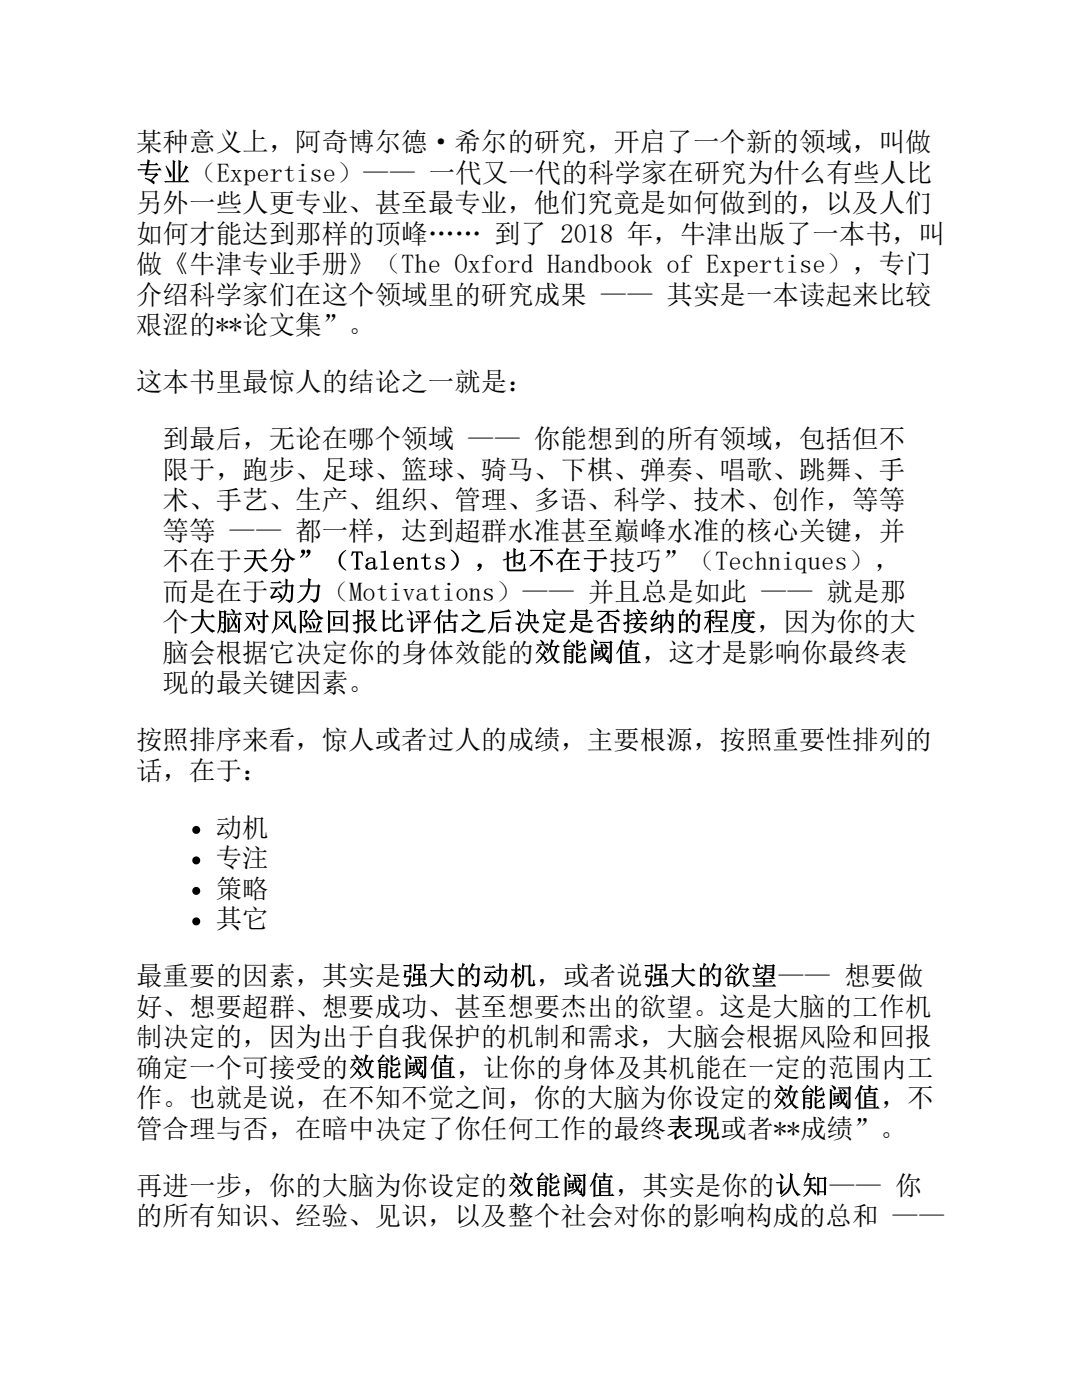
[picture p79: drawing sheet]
<svg xmlns="http://www.w3.org/2000/svg" width="216mm" height="279mm" viewBox="0 0 216 279" stroke-linecap="round" stroke-linejoin="round" font-family="sans-serif">
<defs><g id="words">
<g font-size="5.3">
<text x="27.2" y="30.2">某种意义上，阿奇博尔德·希尔的研究，开启了一个新的领域，叫做</text>
<text x="27.2" y="36.2">专业（Expertise）—— 一代又一代的科学家在研究为什么有些人比</text>
<text x="27.2" y="42.3">另外一些人更专业、甚至最专业，他们究竟是如何做到的，以及人们</text>
<text x="27.2" y="48.4">如何才能达到那样的顶峰…… 到了 2018 年，牛津出版了一本书，叫</text>
<text x="27.2" y="54.5">做《牛津专业手册》（The Oxford Handbook of Expertise），专门</text>
<text x="27.2" y="60.6">介绍科学家们在这个领域里的研究成果 —— 其实是一本读起来比较</text>
<text x="27.2" y="66.7">艰涩的**论文集”。</text>
<text x="27.2" y="78.1">这本书里最惊人的结论之一就是：</text>
<text x="32.5" y="89.4">到最后，无论在哪个领域 —— 你能想到的所有领域，包括但不</text>
<text x="32.5" y="95.5">限于，跑步、足球、篮球、骑马、下棋、弹奏、唱歌、跳舞、手</text>
<text x="32.5" y="101.6">术、手艺、生产、组织、管理、多语、科学、技术、创作，等等</text>
<text x="32.5" y="107.7">等等 —— 都一样，达到超群水准甚至巅峰水准的核心关键，并</text>
<text x="32.5" y="113.8">不在于天分”（Talents），也不在于技巧”（Techniques），</text>
<text x="32.5" y="119.9">而是在于动力（Motivations）—— 并且总是如此 —— 就是那</text>
<text x="32.5" y="125.9">个大脑对风险回报比评估之后决定是否接纳的程度，因为你的大</text>
<text x="32.5" y="132">脑会根据它决定你的身体效能的效能阈值，这才是影响你最终表</text>
<text x="32.5" y="138.1">现的最关键因素。</text>
<text x="27.2" y="149.5">按照排序来看，惊人或者过人的成绩，主要根源，按照重要性排列的</text>
<text x="27.2" y="155.6">话，在于：</text>
<text x="43" y="167">动机</text>
<text x="43" y="173">专注</text>
<text x="43" y="179.1">策略</text>
<text x="43" y="185.2">其它</text>
<text x="27.2" y="196.6">最重要的因素，其实是强大的动机，或者说强大的欲望—— 想要做</text>
<text x="27.2" y="202.7">好、想要超群、想要成功、甚至想要杰出的欲望。这是大脑的工作机</text>
<text x="27.2" y="208.8">制决定的，因为出于自我保护的机制和需求，大脑会根据风险和回报</text>
<text x="27.2" y="214.8">确定一个可接受的效能阈值，让你的身体及其机能在一定的范围内工</text>
<text x="27.2" y="220.9">作。也就是说，在不知不觉之间，你的大脑为你设定的效能阈值，不</text>
<text x="27.2" y="227">管合理与否，在暗中决定了你任何工作的最终表现或者**成绩”。</text>
<text x="27.2" y="238.4">再进一步，你的大脑为你设定的效能阈值，其实是你的认知—— 你</text>
<text x="27.2" y="244.5">的所有知识、经验、见识，以及整个社会对你的影响构成的总和 ——</text>
</g>
</g></defs>
<g fill="#000">
<circle cx="39.2" cy="165.6" r=".79"/>
<circle cx="39.2" cy="177.8" r=".79"/>
<circle cx="39.2" cy="171.7" r=".79"/>
<circle cx="39.2" cy="183.9" r=".79"/>
</g>
<use href="#words"/>
</svg>
